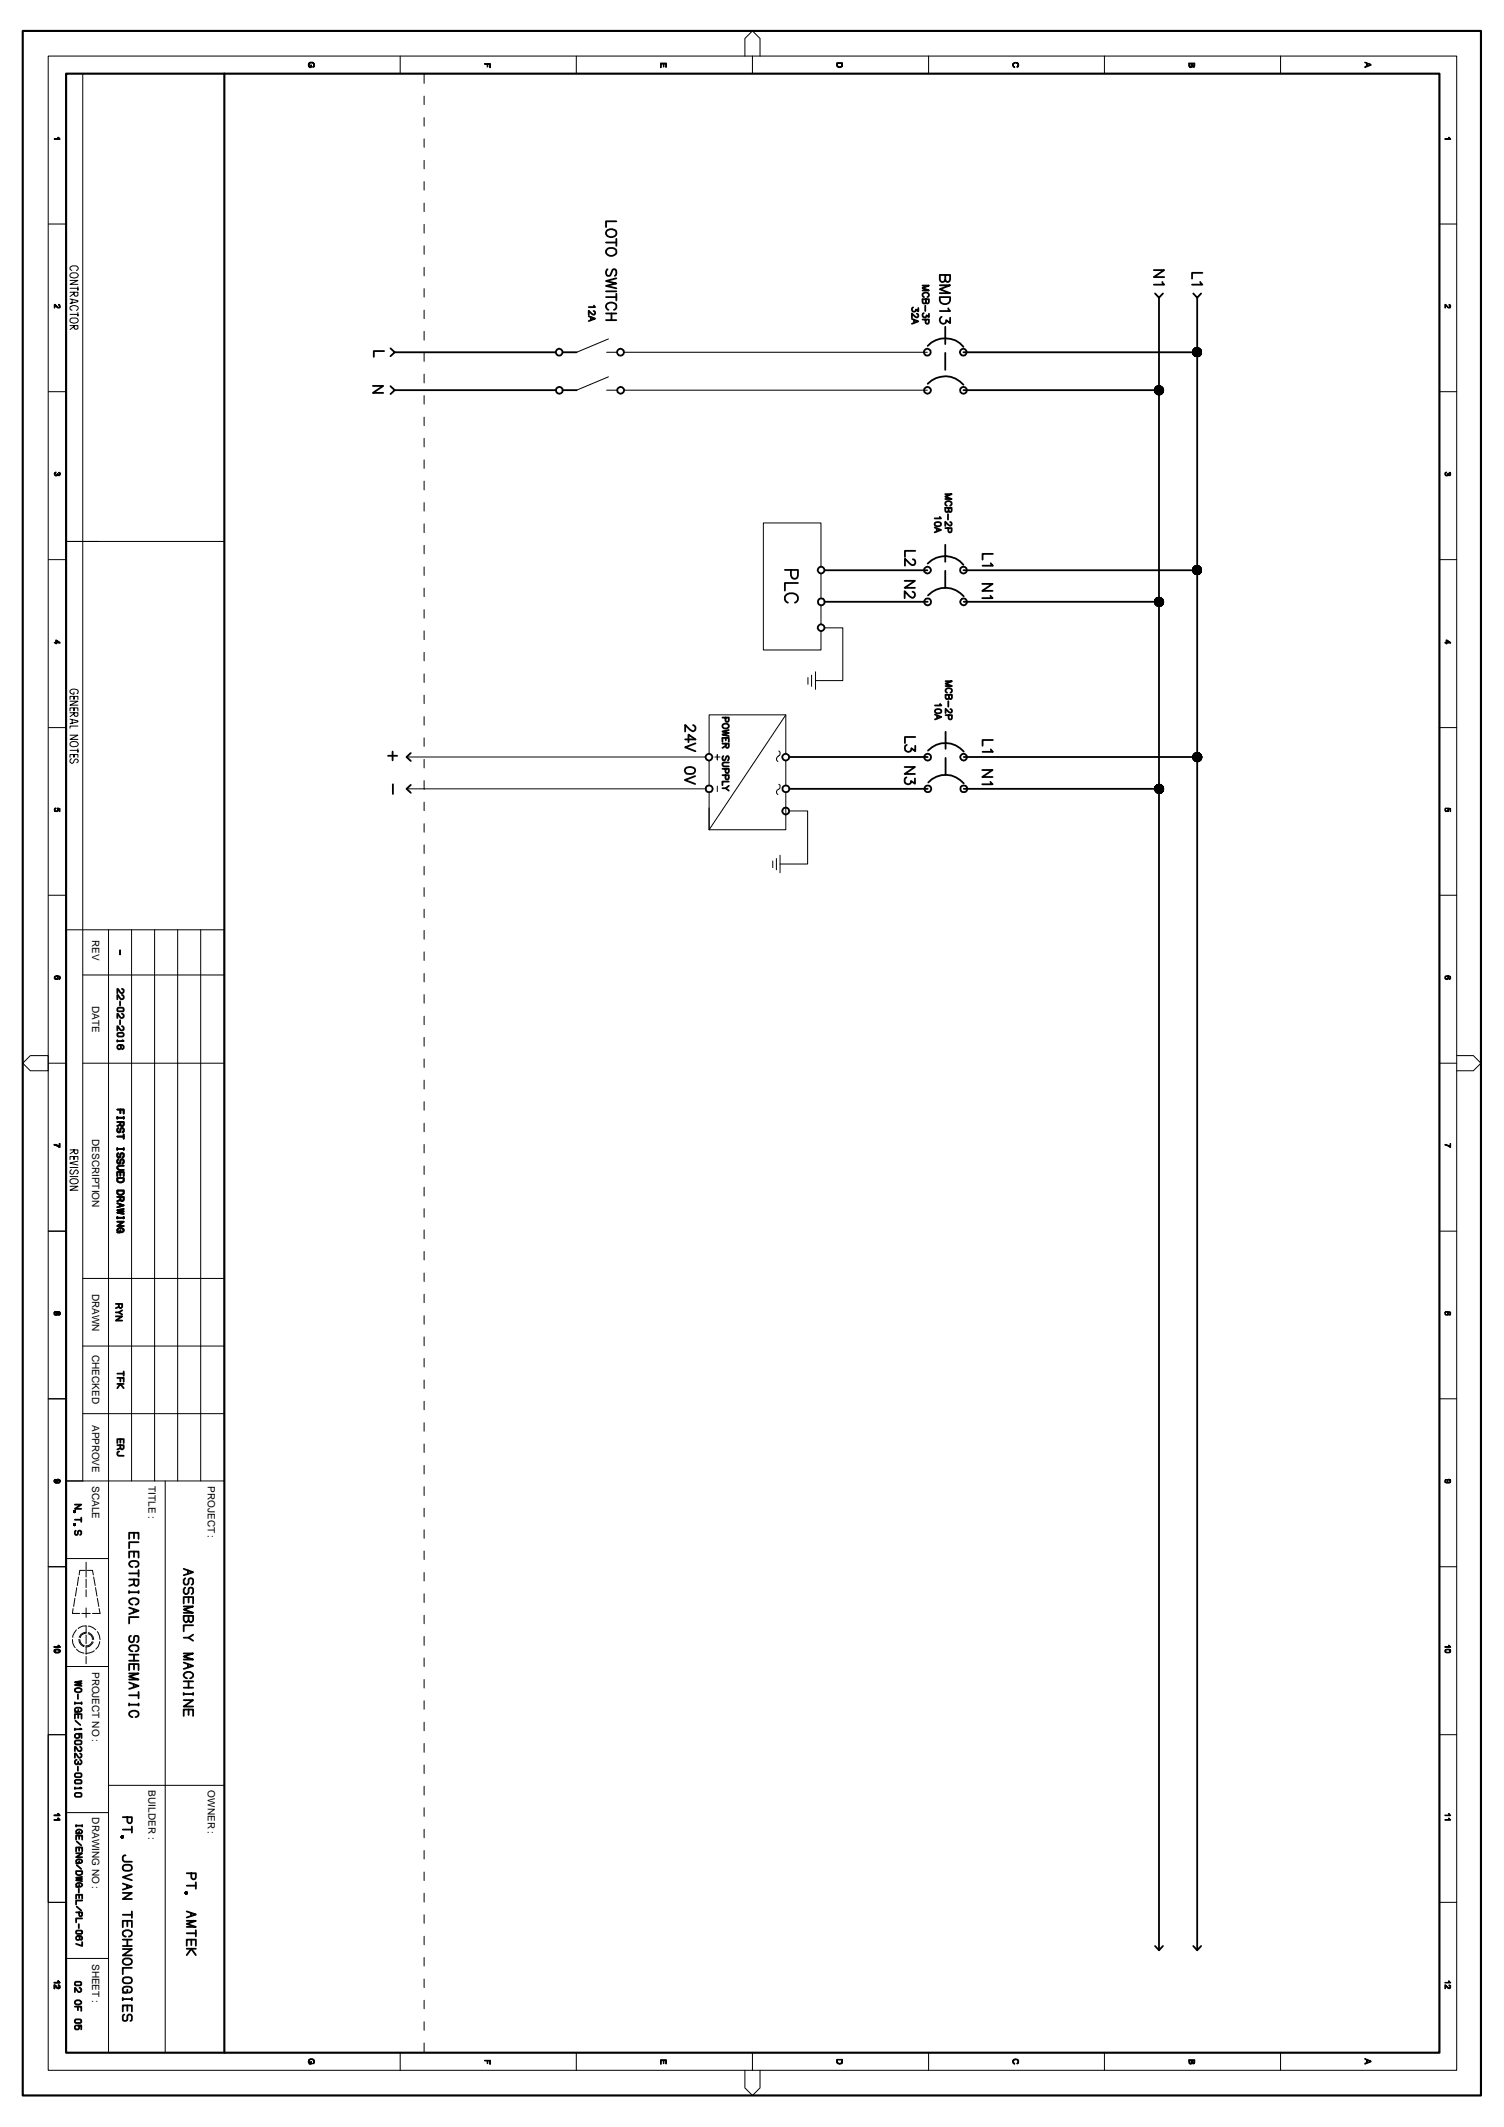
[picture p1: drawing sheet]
<svg xmlns="http://www.w3.org/2000/svg" width="210mm" height="297mm" viewBox="0 0 210 297" stroke-linecap="round" stroke-linejoin="round" font-family="sans-serif">
<defs><g id="words">
<g font-size="1.4">
<text x="12.9" y="131.3" transform="rotate(90 12.9 131.3)">REV</text>
<text x="12.9" y="140.5" transform="rotate(90 12.9 140.5)">DATE</text>
<text x="12.9" y="159" transform="rotate(90 12.9 159)">DESCRIPTION</text>
<text x="12.9" y="180.7" transform="rotate(90 12.9 180.7)">DRAWN</text>
<text x="12.9" y="189.2" transform="rotate(90 12.9 189.2)">CHECKED</text>
<text x="12.9" y="198.9" transform="rotate(90 12.9 198.9)">APPROVE</text>
<text x="12.9" y="207.5" transform="rotate(90 12.9 207.5)">SCALE</text>
<text x="20.7" y="207.5" transform="rotate(90 20.7 207.5)">TITLE :</text>
<text x="29" y="207.5" transform="rotate(90 29 207.5)">PROJECT :</text>
<text x="12.9" y="233.4" transform="rotate(90 12.9 233.4)">PROJECT NO :</text>
<text x="20.7" y="250" transform="rotate(90 20.7 250)">BUILDER :</text>
<text x="29" y="250" transform="rotate(90 29 250)">OWNER :</text>
<text x="12.9" y="253.8" transform="rotate(90 12.9 253.8)">DRAWING NO :</text>
<text x="12.9" y="274.2" transform="rotate(90 12.9 274.2)">SHEET :</text>
</g>
</g></defs>
<g fill="none" stroke="#000" stroke-width=".14">
<path d="M6.7 7.8h196.7v281.3h-196.7zM11.6 10.3v119.5M55.9 7.8v2.5M59.2 10.3v1.3M59.2 13.4v1.2M59.2 16.4v1.2M59.2 19.4v1.2M80.5 7.8v2.5M104 7.8v-2.4l1.1-1.1 1 1.1v2.4M105.1 7.8v2.5M129.7 7.8v2.5M154.2 7.8v2.5"/>
<path d="M178.8 7.8v2.5M6.8 31.3h2.4M9.8 38.3a.74 .74 0 0 1 1.1 .1 .65 .65 0 0 1-1.1 .1zM9.8 39.2h1.1l-1.1 .5h1.1M10 37.8a.33 .33 0 0 1-.2-.4 .33 .33 0 0 1 .4-.3h.1a.36 .36 0 0 1 .5 .2 .36 .36 0 0 1-.1 .5M59.2 22.4v1.2M59.2 25.4v1.1M59.2 28.4v1.1M59.2 31.3v1.3M59.2 34.3v1.2M59.2 37.3v1.2M201 31.3h2.4"/>
<path d="M6.8 54.7h2.4M9.8 40.8h1.1v.3a.28 .28 0 0 1-.3 .3 .28 .28 0 0 1-.3-.3v-.3v.2l-.5 .4M9.8 41.7l1.1 .3v.1l-1.1 .3 .3-.1v-.5M9.8 45.5h1.1v.2a.28 .28 0 0 1-.3 .3 .28 .28 0 0 1-.3-.3v-.2v.1l-.5 .4M9.9 44.5l.3-.1a.5 .5 0 0 1 .7 .4 .69 .69 0 0 1-1.1 0zM10 43.3a.35 .35 0 0 1-.2-.4 .35 .35 0 0 1 .4-.2h.2a.36 .36 0 0 1 .4 .1 .36 .36 0 0 1 0 .5h-.1M10.9 40v.5v-.2h-1.1M10.9 43.6v.5v-.2h-1.1M59.2 40.3v1.2M59.2 43.3v1.2M59.2 46.3v1.2M59.2 49.3v1.2"/>
<path d="M59.2 52.2v1.3M59.2 55.2v1.2M59.2 58.3v1.1M84.7 54.5h1.5M84.7 49.2h1.4M85 52.6l-4.5 1.9M85 47.3l-4.5 1.9M87.1 49.2h42.4M87.2 54.5h42.3M201 54.7h2.4M6.8 78.1h2.4M13.9 75.6h-4.7h22.1"/>
<path d="M59.2 61.2v1.2M59.2 64.2v1.2M59.2 67.2v1.2M59.2 70.2v1.2M59.2 73.2v1.2M59.2 76.2v1.1M59.2 79.2v1.1M114.6 79.1v-6.1h-8v17.8h8v-2.7M201 78.1h2.4M9.8 97.7v-.5h.5v.5l.1-.5h.5v.5M9.8 97.9h1.1l-1.1 .6h1.1M9.8 99.3v-.5h.5v.5l.1-.5h.5v.5"/>
<path d="M9.8 99.5h1.1v.3a.28 .28 0 0 1-.3 .2 .28 .28 0 0 1-.3-.2v-.3v.2l-.5 .4M10.3 96.6v.3a.41 .41 0 0 1-.4-.1 .41 .41 0 0 1-.1-.4 .77 .77 0 0 1 1.1 .1v.3l-.1 .1M59.2 82.1v1.2M59.2 85.1v1.2M59.2 88.1v1.2M59.2 91.1v1.2M59.2 94.1v1.2M59.2 97.1v1.2M109.7 99.8l-10.7 16.1v-3.1M112.8 94.6v.9M113.3 94.3v1.5M113.9 93.8v2.5"/>
<path d="M114.6 80.1v3.5M114.6 84.5v2.7M115.1 87.7h2.6v7.3h-3.8M6.8 101.6h2.4M9.8 100.4l1.1 .3v.1l-1.1 .2h.3v-.5M9.8 102.7h1.1l-1.1 .6h1.1M9.8 105.7v-.3h.5v.3l.1-.3h.5v.3M9.9 103.7a.68 .68 0 0 1 1 .3 .66 .66 0 0 1-1.1-.1zM10 106a.29 .29 0 0 0-.2 .4 .29 .29 0 0 0 .5 0l.1-.2a.27 .27 0 0 1 .4-.1 .27 .27 0 0 1-.1 .4M10.9 101.4h-1.1v.3M10.9 104.6v.4v-.2h-1.1M56.8 110.2h41.8"/>
<path d="M56.8 105.7h41.7M59.2 100.1v1.2M59.2 103v1.2M59.2 106v1.2M59.2 109v1.2M59.2 112v1.2M59.2 115v1.2M59.2 118v1.2M99 110.6v5.3h10.7v-5.3M99 105.2v-5.4h10.7v5.4M99 106.2v3.5M99.8 105.7h.7"/>
<path d="M100.2 105.4v.7M100.2 109.8v.7M108.4 119.9v1.6M108.8 109.5a.48 .48 0 0 1 .1 .5 .48 .48 0 0 1-.4 .4v.4l.1 .2M108.8 104.9a.41 .41 0 0 1-.1 .7 .43 .43 0 0 0-.1 .7M108.9 119.4v2.5M109.7 106.2v3.5M110.2 113.2h2.6v7.4h-3.9M201 101.6h2.4M6.8 125h2.4M9.2 129.8h22.1v71.3M11.6 129.8v77"/>
<path d="M11.6 136.1h19.7M15.2 129.8v156.8M18.4 129.8v77M21.6 129.8v77M24.8 129.8v77M28 129.8v77M59.2 121v1.2M59.2 124v1.2M59.2 127v1.1M59.2 129.9v1.2M59.2 132.9v1.2M59.2 135.9v1.2"/>
<path d="M59.2 138.9v1.2M107.9 120.2v1M201 125h2.4M4.2 147.4h2.5v2.1h-2.5l-1-1zM6.8 148.5h2.4M11.6 148.5h19.7M59.2 141.9v1.2M59.2 144.9v1.2M59.2 147.9v1.2M59.2 150.8v1.3M59.2 153.8v1.2M59.2 156.8v1.2"/>
<path d="M59.2 159.8v1.2M201 148.5h2.4M203.4 147.4h2.3l1.1 1.1-1.1 1h-2.3M6.7 171.9h2.5M9.8 164.8a.78 .78 0 0 1 1.1 .1 .67 .67 0 0 1-1 .3zM9.8 160.6h1.1l-.1 .4a.3 .3 0 0 1-.5-.1v-.3v.1l-.5 .4M9.8 161.9v-.4h.5v.4l.1-.4h.5v.4M9.8 165.7h1.1l-1.1 .5h1.1M9.8 163h1.1M9.8 164.3h1.1M10 163.4a.29 .29 0 0 0-.2 .4 .29 .29 0 0 0 .5 0l.1-.2a.27 .27 0 0 1 .4-.1 .27 .27 0 0 1-.1 .4M10.9 162.1l-1.1 .3 1.1 .3"/>
<path d="M11.6 178.5h19.7M59.2 162.8v1.2M59.2 165.8v1.2M59.2 168.8v1.2M59.2 171.7v1.3M59.2 174.8v1.1M59.2 177.8v1.1M201 171.9h2.4M6.7 195.3h2.5M11.6 197.4h19.7M11.6 188h19.7M59.2 180.7v1.2"/>
<path d="M59.2 183.7v1.2M59.2 186.7v1.2M59.2 189.7v1.2M59.2 192.7v1.2M59.2 195.7v1.1M59.2 198.7v1.2M201 195.3h2.4M6.7 218.8h2.5M9.2 206.8h22.1M9.2 217.6h6M11.9 219.3h-.8l-.1 .6M12 218.1v2.1"/>
<path d="M12.2 219.3h.7l.1 .6M23.1 206.8v79.8M59.2 201.6v1.2M59.2 204.6v1.2M59.2 207.6v1.2M59.2 210.6v1.2M59.2 213.6v1.2M59.2 216.6v1.2M59.2 219.6v1.2M201 218.8h2.4M9.2 232.7h6M10.1 228.9l.1 .5 .3 .7"/>
<path d="M10.2 224.6l-.1 .7h1M10.5 223.2l-.2 1.1M10.7 227.6l-.5 .8v.2M10.7 230.3l.3 .3 .7 .2M10.7 221.7l-.2 1.2M10.9 227.4l.6-.3 .5-.1v1M11 220.2l-.2 1.2M11 228.9a1.01 1.01 0 0 0 .7 1M11.1 228.9a.84 .84 0 0 0 .7 .9M11.4 225.3h1.2M12 227.9a1.01 1.01 0 0 0-1 .7M12 228a.73 .73 0 0 0-.8 .7"/>
<path d="M12 220.5v1.2M12 222v1M12 224.5v1.3M12 228.3v1.2M12 231.3v1M12.3 228.1a.75 .75 0 0 1 .6 .8M12.3 227.1l.7 .2 .4 .3M12.4 228a1.17 1.17 0 0 1 .7 .9M12.9 229.2a.88 .88 0 0 1-.9 .6v1.2M13 229.3a1.17 1.17 0 0 1-1 .7M13.1 220.2l.2 1.2M13.2 230.5l-.7 .3-.4 .1"/>
<path d="M13.3 221.7l.2 1.2M13.6 227.8l.3 .6 .1 .5M13.6 223.2l.2 1.1M13.8 224.6l.2 .7h-1.1M13.9 229.2l-.2 .7-.3 .4M59.2 222.5v1.3M59.2 225.6v1.1M59.2 228.5v1.2M59.2 231.5v1.2M59.2 234.5v1.2M59.2 237.5v1.2M6.8 242.2h2.4"/>
<path d="M9.2 242.2h-2.5v23.4h2.5M9.2 253.1h6M15.2 249.3h16.1M59.2 240.5v1.2M59.2 243.5v1.2M59.2 246.5v1.1M59.2 249.4v1.3M59.2 252.4v1.2M59.2 255.4v1.2M59.2 258.4v1.2M201 242.2h2.4M6.8 265.6h2.4"/>
<path d="M9.2 273.5h6M59.2 261.4v1.2M59.2 264.4v1.2M59.2 267.4v1.2M59.2 270.4v1.2M59.2 273.3v1.2M59.2 276.4v1.1M59.2 279.3v1.2M201 265.6h2.4M55.9 286.6v2.5M59.2 282.3v1.2M59.2 285.3v1.3"/>
<path d="M80.5 286.6v2.5M104 289.1v2.4l1.1 1.1 1-1.1v-2.4M105.1 286.6v2.5M129.7 286.6v2.5M154.2 286.6v2.5M178.8 286.6v2.5"/>
</g>
<path d="M3.2 4.3h203.6v288.3h-203.6zM9.2 10.3h191.8v276.3h-191.8zM31.3 10.3v276.3" fill="none" stroke="#000" stroke-width=".3"/>
<g fill="#000" stroke="#000" stroke-width=".14">
<path d="M8.1 19.2h.1v.1zM7.6 19.3h.6v-.1l.2 .3h-.8zM43.1 8.8l.1 .5h.2v-.2h.1v.3h-.3a.53 .53 0 0 1-.1-.6zM43.8 9.1v.3h-.1zM43.2 8.8l.1-.1a.41 .41 0 0 1 .5 .1 .41 .41 0 0 1 0 .6v-.3a.32 .32 0 0 0-.3-.3 .32 .32 0 0 0-.3 .3zM67.6 8.9h.9v.5h-.1v-.4h-.3v.4h-.1v-.4h-.4zM92.2 8.8h.8v.6v-.5h-.3v.5h-.1v-.5h-.3v.5h-.1zM116.9 8.8v.2a.32 .32 0 0 0 .3 .3 .32 .32 0 0 0 .4-.3v.3a.46 .46 0 0 1-.7 0zM116.8 8.8h.8v.5v-.5h-.7v.5zM141.5 8.8v.4l.2 .1-.1 .1a.36 .36 0 0 1-.1-.6zM142.2 9.1v.3h-.2v-.1h.1zM141.5 8.8a.43 .43 0 0 1 .6-.1 .43 .43 0 0 1 .1 .6v-.2a.32 .32 0 0 0-.3-.3 .32 .32 0 0 0-.4 .3z"/>
<path d="M166.1 8.9v.2a.14 .14 0 0 0 .1 .2 .14 .14 0 0 0 .2-.2v.3h-.3zM166.5 8.9v.2a.14 .14 0 0 0 .2 .2 .14 .14 0 0 0 .1-.2v.3h-.2l-.1-.1zM166 8.8h.8v.5v-.4h-.3l-.1 .5v-.5h-.3v.5l-.1-.2zM190.6 8.7l.8 .3v.1l-.5-.2-.1 .3v-.4h-.2zM190.9 8.9v.3l.4-.2 .1 .1-.8 .3v-.1l.2-.1zM202.3 19.2h.1v.1zM201.8 19.3h.6v-.1l.2 .3h-.8zM7.6 42.5h.1l.2 .2a.28 .28 0 0 0 .4 .1v.2a.61 .61 0 0 1-.6-.4v.4h-.1zM8.2 42.5l.2 .1-.1 .4v-.2l-.1-.2zM201.8 42.5l.2 .1a.37 .37 0 0 0 .5 .2v.2a.51 .51 0 0 1-.7-.4v.4zM202.4 42.5a.26 .26 0 0 1 .2 .2 .26 .26 0 0 1-.1 .3v-.3l-.2-.1zM7.7 66l.1-.1-.1 .3z"/>
<path d="M7.6 66l.1 .3h.3v-.1v.2a.25 .25 0 0 1-.4 0 .25 .25 0 0 1 0-.4zM8 66.1h.1l-.1 .3zM8.2 66h.1v.2l-.1-.2zM8.1 66.2a.13 .13 0 0 0 .1 .1 .13 .13 0 0 0 .1-.1v-.2a.23 .23 0 0 1 .1 .3 .23 .23 0 0 1-.4 0zM201.8 66l.2-.1v.1l-.2 .2zM201.8 66l.1 .3h.2l.1-.1v.2a.28 .28 0 0 1-.4 0 .28 .28 0 0 1 0-.4zM202.1 66.1h.1v.3zM202.4 66h.1v.2zM202.2 66.2h.1a.13 .13 0 0 0 .1 .1 .13 .13 0 0 0 .1-.1v-.2a.23 .23 0 0 1 0 .3 .23 .23 0 0 1-.3 0zM7.8 89.4l.6 .4-.5-.3v.4h-.1v-.1h-.2v-.1h.2zM7.9 89.5v.2l.5 .1h-.5zM201.9 89.4h.2l.5 .4-.5-.3v.4h-.2v-.1h-.1v-.1h.1z"/>
<path d="M202.1 89.5v.2l.5 .1h-.5zM7.6 112.9l.1-.1 .1 .1-.1 .1v.3l-.1-.1zM7.7 113.1l.1 .1h.2v-.1v.2h-.3zM8.1 112.9v.3zM8 112.8l.4 .1v.4h-.1v-.3l-.2-.1-.1 .4zM201.8 112.9l.2-.1-.2 .2v.3zM201.8 113.1a.19 .19 0 0 0 .2 .1 .19 .19 0 0 0 .2-.1v.2h-.3zM202.3 112.9v.3h-.1zM202.1 112.8l.5 .1v.4h-.1v-.3l-.2-.1-.1 .4zM7.7 136.5a.19 .19 0 0 0 .2 .2 .19 .19 0 0 0 .1-.2v.3l-.3-.1zM8 136.4h.1v.3zM7.7 136.3h.6v.2l-.1-.1h-.2h-.2l-.2 .3v-.3z"/>
<path d="M8.3 136.4a.27 .27 0 0 1-.1 .4v-.1l.1-.1zM201.8 136.5l.2 .2 .2-.2v.2l-.3 .1zM202.2 136.4l.1 .1-.1 .2zM201.8 136.3l.5-.1 .2 .2v.1l-.1-.1h-.2h-.2h-.2v.3v-.3zM202.5 136.4l.1 .3-.2 .1v-.1h.1zM7.5 159.8l.4 .1 .4 .2v-.4v.5l-.8-.3zM7.6 159.8l.3 .1 .4 .2v-.4h.1v.5l-.8-.3zM201.8 159.8l.4 .1 .3 .2v-.4h.1v.5l-.8-.3zM7.5 183.3l.1-.1 .1 .4h.2l.1-.2v.2a.28 .28 0 0 1-.4 0 .28 .28 0 0 1-.1-.3zM7.6 183.2l.1 .2a.17 .17 0 0 0 .1 .2 .17 .17 0 0 0 .2-.2v.2a.27 .27 0 0 1-.4 0 .27 .27 0 0 1 0-.4zM8 183.4l.1 .1h.2v-.1v.2h-.3zM8.1 183.4v.1h.2v-.1v.2h-.2z"/>
<path d="M7.6 183.2l.3-.1 .1 .1a.26 .26 0 0 1 .2 0 .26 .26 0 0 1 .2 .2l-.1 .2v-.3a.11 .11 0 0 0-.2-.1 .11 .11 0 0 0-.1 .2v.2l-.1-.3-.2-.1-.1 .2zM7.7 183.2l.3-.1v.1a.26 .26 0 0 1 .4 .2l-.1 .2v-.3h-.2l-.1 .3v-.3l-.3-.1v.2zM201.8 183.3l.1 .3h.2l.1-.2v.2a.28 .28 0 0 1-.4 0 .28 .28 0 0 1 0-.3zM202.2 183.4a.15 .15 0 0 0 .2 .1 .15 .15 0 0 0 .1-.1l-.1 .2h-.2zM201.8 183.2l.3-.1 .1 .2a.24 .24 0 0 1 .4-.1 .24 .24 0 0 1-.1 .4l-.1-.3h-.1l-.1 .3-.1-.2a.15 .15 0 0 0-.1-.2 .15 .15 0 0 0-.2 .2zM7.6 206.7l.1-.1-.1 .2v.2l-.1-.1zM7.6 206.7l.2-.1-.1 .2v.2zM7.9 206.6v.4l-.1-.1zM7.9 206.6l.1 .4-.1-.1zM7.9 206.6h.4v.2l-.1-.1h-.2l-.1 .1zM8 206.6h.3v.2a.19 .19 0 0 0-.2-.1 .19 .19 0 0 0-.1 .1zM7.6 206.8l.1 .2h.2l.1-.1 .1 .1 .2-.1v-.3a.36 .36 0 0 1-.1 .5 .36 .36 0 0 1-.4 0l-.2-.1z"/>
<path d="M7.7 206.8v.2h.3v-.1l.1 .1 .2-.1v-.3a.35 .35 0 0 1-.1 .5 .35 .35 0 0 1-.4 0l-.1-.1zM201.8 206.6h.2l-.2 .1v.3zM202.1 206.7v.3zM202.1 206.6h.4v.2l-.1-.1h-.2l-.1 .1zM201.8 206.8l.2 .2h.1v-.1l.2 .1 .2-.1v-.3a.35 .35 0 0 1-.1 .5 .35 .35 0 0 1-.4 0l-.2-.1zM8.1 229.7l.1 .1v.1zM8.1 229.7l.2 .1v.1zM7.6 230.4l.6-.1 .1 .1v.1a.42 .42 0 0 0-.7 0v.2zM7.7 230.3h.5l.1 .1v.1a.42 .42 0 0 0-.6 0l-.1 .2v-.2zM7.5 229.9h.7v-.1l.2 .2h-.9zM7.6 230.5a.42 .42 0 0 0 .7 0v-.1a.35 .35 0 0 1-.1 .4 .35 .35 0 0 1-.4 0h-.2zM7.6 229.9h.7v-.1l.1 .2h-.8z"/>
<path d="M7.7 230.5a.41 .41 0 0 0 .6 0v-.1a.32 .32 0 0 1 0 .4 .32 .32 0 0 1-.4 0h-.2zM202.3 229.7h.1v.2zM201.8 230.4l.6-.1 .1 .1v.1a.42 .42 0 0 0-.7 0v.2zM201.8 229.9h.6v-.1l.2 .2h-.8zM201.8 230.5a.42 .42 0 0 0 .7 0v-.1a.33 .33 0 0 1-.1 .4 .33 .33 0 0 1-.3 0h-.3zM8 253.2l.2 .1v.1zM8 253.9h.2v.2zM8.1 253.2h.1v.2zM8.1 253.9h.1v.2zM7.5 253.4h.7v-.1l.1 .2h-.8zM7.5 254.1h.7v-.1l.1 .2h-.8zM7.6 253.4h.6l.1-.1 .1 .2h-.8z"/>
<path d="M7.6 254.1h.6l.1-.1 .1 .2h-.8zM202.3 253.2l.1 .1v.1zM202.3 253.9h.1v.2zM201.8 253.4h.6v-.1l.2 .2h-.8zM201.8 254.1h.6v-.1l.2 .2h-.8zM8 276.6h.2v.2zM8.1 276.6h.1v.2zM7.5 277.2l.3 .1a.3 .3 0 0 0 .5 .2v.2a.56 .56 0 0 1-.6-.4l-.1 .4h-.1zM7.5 276.8h.7v-.1l.1 .2h-.8zM8.1 277.2a.26 .26 0 0 1 .2 .1 .26 .26 0 0 1 0 .3v-.3h-.2zM7.6 277.2l.2 .1a.33 .33 0 0 0 .5 .2v.1a.44 .44 0 0 1-.6-.3v.4h-.1zM7.6 276.8h.6l.1-.1 .1 .2h-.8z"/>
<path d="M8.2 277.2a.27 .27 0 0 1 .2 .1 .27 .27 0 0 1-.1 .3v-.2l-.1-.1zM202.3 276.6h.1v.2zM201.8 277.2l.2 .1a.34 .34 0 0 0 .5 .2v.1a.44 .44 0 0 1-.6-.3l-.1 .4zM201.8 276.8h.6v-.1l.2 .2h-.8zM202.4 277.2a.26 .26 0 0 1 .2 .1 .26 .26 0 0 1-.1 .3v-.2l-.2-.1zM43.1 287.6l.1 .5h.2v-.2h.1v.3h-.3a.53 .53 0 0 1-.1-.6zM43.8 287.9v.3h-.1zM43.2 287.6a.4 .4 0 0 1 .6-.1 .4 .4 0 0 1 0 .6v-.2a.32 .32 0 0 0-.3-.3 .32 .32 0 0 0-.3 .3zM67.6 287.7h.9v.5h-.1v-.4h-.3v.4h-.1v-.4h-.4zM92.2 287.6h.8v.6v-.5h-.3v.5h-.1v-.5h-.3v.5h-.1zM116.9 287.7v.1a.32 .32 0 0 0 .3 .3 .32 .32 0 0 0 .4-.3v.3a.46 .46 0 0 1-.7 0zM116.8 287.6h.8v.5v-.4h-.7v.4z"/>
<path d="M141.5 287.7l.1 .5a.34 .34 0 0 1-.1-.5zM142.2 287.9v.3h-.2v-.1zM141.5 287.7a.41 .41 0 0 1 .6-.2 .41 .41 0 0 1 .1 .6v-.2a.32 .32 0 0 0-.3-.3 .32 .32 0 0 0-.4 .3zM166.1 287.7v.2a.14 .14 0 0 0 .1 .2 .14 .14 0 0 0 .2-.2v.3h-.3zM166.5 287.7v.2a.12 .12 0 0 0 .1 .2 .12 .12 0 0 0 .1-.2l.1 .3h-.3zM166 287.6h.8v.5v-.4h-.3l-.1 .5v-.5h-.3v.5zM190.6 287.4l.8 .4v.1l-.5-.2-.1 .3v-.3l-.2-.1zM190.9 287.7v.3l.4-.2 .1 .1-.8 .3v-.1l.2-.1z"/>
</g>
<g fill="none" stroke="#000" stroke-width=".25">
<path d="M84.6 33.9h1.5M84.8 32.1a.85 .85 0 0 1 1.3 .3 .68 .68 0 0 1-.4 .7 .68 .68 0 0 1-.7-.1 .49 .49 0 0 1-.4-.4 .49 .49 0 0 1 .2-.5zM84.8 34.8a.73 .73 0 0 1 .8-.2 .73 .73 0 0 1 .5 .7 .75 .75 0 0 1-.9 .4 .75 .75 0 0 1-.6-.7zM84.8 37.6a.51 .51 0 0 0-.2 .5 .51 .51 0 0 0 .4 .4l.3-.1 .2-.6a.3 .3 0 0 1 .4-.2 .59 .59 0 0 1 0 .9M86.1 30.9h-1.5v.8M86.1 38.9l-1.5 .3 1.5 .4-1.5 .3 1.5 .4M86.1 33.4v.9M128.8 39.9h.9l-.9 .3 .9 .4h-.9M131.2 39.8h1.5l-1.5 .6 1.5 .5h-1.5M132 38.4v.6a.37 .37 0 0 0 .4 .4l.3-.4v-.6h-1.5l.1 .8a.38 .38 0 0 0 .4 .2 .38 .38 0 0 0 .3-.4M161.1 37.7h1.5l-1.5 1h1.5M162.3 39.4l.3 .4h-1.5"/>
<path d="M167.6 39.4l.3 .4h-1.4M167.9 38.1h-1.4v.8M52.1 53.9h1.4l-1.4 1h1.4M53.6 49h-1.4v.8M54.5 48.6l.6 .6-.6 .5M54.5 53.9l.6 .6-.6 .5M55.1 54.5h22.5M55.1 49.2h22.5M78.6 54.5h1.9M78.6 49.2h1.9M82.2 44.2l.9 .3-.9 .3M82.5 44.3v.4"/>
<path d="M82.9 43.4l.2 .2v.3h-.2l-.3-.1-.4-.4v.6M82.9 42.7l.2 .2h-.9M84.6 40.7h1.5M84.6 41.5h1.5M84.6 43.8h1.5M84.6 44.7h1.5M85 43.3a.52 .52 0 0 1-.4-.6 .52 .52 0 0 1 .6-.5h.3a.52 .52 0 0 1 .6 .5 .52 .52 0 0 1-.4 .6M85.4 43.8v.9M86.1 41v1M127.3 44.5l.9 .4-.9 .3M127.5 42.9a.3 .3 0 0 0-.1 .5 .3 .3 0 0 0 .5-.2l.3 .3v-.5M127.6 44.7v.4"/>
<path d="M128 43.8l.2 .2v.2l-.1 .1-.3-.1-.5-.4v.6M128.8 44.6h.9l-.1 .6-.3-.1-.1-.5M129 43.7a.3 .3 0 0 0-.1 .5 .3 .3 0 0 0 .5-.2l.3 .3v-.5M129 41.5a.33 .33 0 0 1-.2-.4 .33 .33 0 0 1 .4-.2h.2a.33 .33 0 0 1 .3 .2 .33 .33 0 0 1-.2 .4M129.2 42.7v.7M129.3 41.8v.5h.3l.1-.5h-.9l.1 .5 .2 .1 .2-.2M129.5 48.3a3.3 3.3 0 0 1 5 .1M129.5 53.6a3.3 3.3 0 0 1 5 .1M131.2 41.5h1.5v.5a.75 .75 0 0 1-.7 .5 .75 .75 0 0 1-.8-.5zM131.5 44.2a.49 .49 0 0 0-.2 .8 .49 .49 0 0 0 .8-.1v-.2l.6 .4v-.7M132 45.6v2.4M132 49.3v2.3"/>
<path d="M132.4 43.1l.3 .3h-1.5M134.5 54.5h27.3M134.5 49.2h32.7M161.2 54.4l.7 .7zM161.2 54.6l.6 .5zM161.2 54.4l.7 .7M161.2 54.5l.7 .6M161.2 54.5l.6 .6M161.2 54.6l.6 .5M161.3 41l.5 .6 .6-.6M161.3 54.3l.8 .7-.8-.7M161.3 54.4l.7 .7-.7-.8 .8 .7"/>
<path d="M161.3 54.6l.4 .5M161.3 54.7l.3 .3-.3-.2M161.3 54.4l.7 .7M161.3 54.2l.8 .8zM161.3 54.2l.8 .8M161.3 54.8l.2 .2M161.4 54.1l.8 .8-.8-.7M161.4 54.9h.1M161.4 54.1l.9 .8-.8-.8M161.4 54.1l.9 .8M161.5 54l.8 .9-.8-.8 .8 .8M161.6 54l.8 .7-.8-.7 .7 .8-.8-.8 .8 .8"/>
<path d="M161.6 55l-.3-.3 .4 .3M161.7 53.9l.7 .8zM161.7 53.9l.7 .8M161.8 53.9l.6 .7M161.8 53.9l.6 .6M161.8 41.6v230.7M161.9 53.9l.5 .6-.6-.6 .6 .6M162 53.9l.4 .5zM162 53.9l.4 .4zM162.1 54l.3 .3M162.1 54l.2 .2M162.2 54.1h.1"/>
<path d="M162.3 54.2l-.2-.2 .2 .3M162.4 54.4l-.5-.5 .5 .5M166.6 49.2l.5 .5zM166.6 49l.7 .7-.7-.7M166.6 49.1l.7 .6M166.6 49.1l.6 .6M166.6 49.2l.6 .5M166.6 49.4l.4 .3-.4-.4 .5 .4M166.6 41l.6 .6 .5-.6M166.6 48.9l.8 .8M166.6 49l.8 .7M166.6 49.4l.3 .3"/>
<path d="M166.7 48.9l.7 .8zM166.7 48.9l.8 .8M166.7 48.8l.9 .8-.9-.7M166.7 49.5l.1 .2M166.8 48.8l.8 .8M166.8 48.8l.8 .7M166.8 48.7l.8 .8zM166.8 48.7l.8 .8-.8-.8 .8 .8-.7-.8 .8 .7-.8-.7 .8 .7-.7-.8 .7 .8M167 48.6l.7 .7-.7-.7M167.1 48.6l.6 .7M167.1 48.6l.6 .6M167.2 48.6l.5 .6"/>
<path d="M167.2 41.6v230.7M167.3 48.6l.4 .4M167.3 48.6l.4 .5-.5-.5 .5 .5-.5-.5 .5 .5M167.4 48.7l.3 .2M167.5 49.7l-.8-.8 .8 .8M167.5 48.7l.1 .2M167.7 48.9l-.3-.3 .3 .4M167.7 49.3l-.7-.7 .7 .8M109.6 79.6h1.8l-.1 1a.48 .48 0 0 1-.7 0l-.2-.3v-.7M115.1 79.6h14.4M127.5 78.1h.2l.1 .3v.3a.34 .34 0 0 1-.5 .2l-.9-.9v1M127.8 76.9h-1.4v.9"/>
<path d="M129.5 78.7a3.3 3.3 0 0 1 5 .2M130.5 73.7l.9 .3-.9 .3M130.6 73l.3-.1a.38 .38 0 0 1 .5 .3 .48 .48 0 0 1-.5 .3 .48 .48 0 0 1-.4-.3zM130.8 73.8v.4M131.2 72.2l.2 .2h-.9M132 69h.9l-.9 .3 .9 .4h-.9M132 73.7h.9l-.1 .6h-.3l-.1-.6M132 76.1v2.3M132 79.7v2.4M132.2 70.6a.33 .33 0 0 1-.2-.4 .33 .33 0 0 1 .3-.2h.2a.33 .33 0 0 1 .4 .2 .33 .33 0 0 1-.2 .4M132.4 71.8v.8M132.5 70.9v.5l.3 .1 .1-.6h-.9l.1 .6h.2l.2-.2"/>
<path d="M132.7 72.9l.2 .2-.1 .2-.1 .1-.3-.1-.4-.4v.5M134.5 79.6h32.7M138.3 78.7l.3 .3h-1.4M138.6 77.3h-1.4v.8M166.6 79.6l.5 .6zM166.6 79.7l.4 .5zM166.6 79.8l.4 .4zM166.6 79.5l.7 .7M166.6 79.5l.6 .7M166.6 79.6l.6 .6M166.6 79.7l.5 .5M166.6 79.4l.8 .7z"/>
<path d="M166.6 79.8l.4 .3zM166.6 79.4l.7 .8M166.6 79.8l.3 .3M166.6 79.9l.3 .2M166.7 79.2l.9 .8M166.7 79.2l.8 .9-.8-.8M166.8 79.2l.8 .8-.8-.8M166.8 79.1l.8 .9M166.9 79.1l.8 .8zM166.9 79.1l.8 .7zM167 79l.7 .8-.7-.7M167 79l.7 .8"/>
<path d="M167 79l.7 .7-.6-.7M167.1 79l.6 .7M167.2 79l.5 .6M167.2 79l.5 .5zM167.3 79l.4 .5-.4-.5 .4 .5M167.3 79.1l.4 .3M167.4 79.1l.3 .3zM167.4 79.1l.3 .2M167.6 79.9l-.7-.8 .8 .8M110 84.2a.64 .64 0 0 1-.3-1 1.07 1.07 0 0 1 1.7 .2 .65 .65 0 0 1-.4 .8M111.4 81.4h-1.8v1.1M115.1 84h14.4"/>
<path d="M126.3 81.1h1.5l-1.5 1h1.5M127.4 82.6a.43 .43 0 0 1 .4 .4 .43 .43 0 0 1-.3 .5l-.5-.2-.7-.8v1M129.6 83.1a3.3 3.3 0 0 1 5 .2M130.6 99.8l.8 .3-.8 .4M130.6 99.1l.3-.1a.38 .38 0 0 1 .5 .4 .48 .48 0 0 1-.4 .2 .48 .48 0 0 1-.4-.3zM130.9 99.9v.4M131.3 98.3l.1 .2h-.8M132 95.1h.9l-.9 .4 .9 .3h-.9M132 99.9h.9l-.1 .5h-.3v-.5M132.2 96.7a.33 .33 0 0 1-.2-.3 .33 .33 0 0 1 .4-.3h.2a.33 .33 0 0 1 .3 .3 .33 .33 0 0 1-.2 .3M132.4 97.9v.8M132.5 97v.5l.3 .1 .1-.6h-.9l.1 .6h.2l.2-.2"/>
<path d="M132.7 99l.2 .2v.2l-.1 .1-.3-.1-.5-.4v.6M134.6 84h27.2M137.2 81.5h1.4l-1.4 1h1.4M138.3 83.2l.3 .3h-1.4M161.2 84l.6 .6zM161.2 84.1l.6 .5zM161.2 83.9l.7 .7M161.2 84l.7 .6M161.2 84.1l.6 .5M161.2 84.2l.6 .4M161.3 83.9l.7 .7zM161.3 83.9l.7 .7"/>
<path d="M161.3 84.2l.4 .4M161.3 84.3l.3 .3M161.3 83.7l.8 .8zM161.3 84.3l.3 .2M161.4 83.7l.8 .8M161.4 84.4l.1 .1M161.4 83.6l.9 .9zM161.5 83.6l.8 .8M161.5 83.5l.8 .9M161.6 83.5l.8 .7M161.6 84.6l-.3-.4 .4 .4M161.7 83.5l.7 .7-.6-.7"/>
<path d="M161.8 83.5l.6 .6M161.8 83.4l.6 .7M161.9 83.5l.5 .5M162 83.5l.4 .4zM162.1 83.5l.3 .3M162.1 83.5l.2 .3zM162.1 84.5l-.8-.7 .8 .8M162.1 83.6l.2 .1M162.2 84.5l-.8-.8 .8 .8M162.3 84.3l-.7-.8 .8 .8M162.4 83.9l-.5-.4 .5 .4M167.4 80.1l-.8-.8 .8 .8"/>
<path d="M167.5 80.1l-.8-.9 .9 .9M54.2 105.5h1.3M54.8 104.9v1.3M54.9 109.5v1.4M57.4 105.2l-.6 .5 .6 .6M57.4 109.6l-.6 .6 .6 .5M95.7 103.3h1.4l-1-.7v1M95.7 107.3a.89 .89 0 0 1 1.4 .2v.2a.62 .62 0 0 1-.8 .4l-.4-.1a.5 .5 0 0 1-.2-.7zM96.8 101.3a.43 .43 0 0 1 .3 .4 .43 .43 0 0 1-.3 .4l-.4-.2-.7-.7v1M97.1 108.4l-1.5 .5 1.5 .6M97.1 103.8l-1.4 .6 1.4 .5M100.9 100.2h.9l-.1 .6-.4-.1v-.5"/>
<path d="M100.9 103.6v-.6h.9v.6M100.9 103.8h.9l-.1 .6h-.3l-.1-.6M100.9 107.4h.9l-.1 .5h-.4v-.5M100.9 108.2h.9l-.1 .6h-.4v-.6M100.9 101.2a.44 .44 0 0 1 .6-.2 .44 .44 0 0 1 .2 .6 .44 .44 0 0 1-.5 .1 .44 .44 0 0 1-.3-.5zM101 105.6l-.1 .2 .1 .4 .3-.1 .3-.5 .2 .2-.2 .4M101.3 103v.4M101.3 104.1l-.4 .3M101.3 110.1l.5 .3M101.8 101.9l-.9 .3 .9 .2-.9 .2 .9 .2M101.8 106.5h-.7l-.2 .1v.1l.1 .3h.8M101.8 109.1h-.9v.5"/>
<path d="M101.8 109.7l-.5 .4h-.4M110.2 105.7h19.3M110.2 110.2h19.3M126.3 107.1h1.5l-1.5 1h1.5M126.6 108.5a.51 .51 0 0 0-.2 .8 .51 .51 0 0 0 .8 0v-.2l.6 .3v-.7M126.6 104a.5 .5 0 0 0-.2 .8 .5 .5 0 0 0 .9-.1v-.2l.5 .4v-.8M127.8 102.9h-1.4v.9M129.6 104.8a3.3 3.3 0 0 1 5 .1M129.6 109.3a3.3 3.3 0 0 1 5 .1M132 102.2v2.4M132 105.8v2.4M134.6 105.7h32.6"/>
<path d="M134.6 110.2h27.3M137.2 107.5h1.4l-1.4 1h1.4M138.3 109.2l.3 .3h-1.4M138.3 104.6l.3 .4h-1.4M138.6 103.3h-1.4v.8M161.3 110l.8 .7M161.3 110l.7 .7M161.3 110.1l.6 .6M161.3 110.2l.5 .5M161.3 110.3l.5 .4M161.3 110.3l.4 .4-.4-.3M161.4 109.8l.8 .8"/>
<path d="M161.4 110.4l.1 .3M161.4 110.5l.1 .1M161.5 109.7l.8 .9zM161.5 109.8l.8 .8M161.5 109.7l.8 .8zM161.5 109.7l.8 .8M161.5 109.6l.8 .9-.8-.8M161.6 109.6l.7 .8zM161.6 110.7l-.3-.3 .3 .3M161.6 109.6l.8 .8M161.7 109.6l.7 .8zM161.7 109.6l.7 .7"/>
<path d="M161.8 109.6l.6 .7zM161.8 109.6l.6 .6M161.9 109.6l.5 .6-.5-.6 .5 .5M162 109.6l.4 .5-.4-.5 .4 .4M162.1 109.6l.3 .4M162.1 109.6l.3 .3-.3-.3M162.1 110.7l-.7-.8 .8 .8M162.1 109.6l.3 .3M162.2 109.7l.1 .2M162.2 109.7l.1 .1M162.3 110.5l-.8-.8 .8 .8M162.4 110.3l-.7-.7 .7 .7"/>
<path d="M162.4 110.2l-.6-.6 .6 .6M166.6 105.7l.6 .6M166.6 105.7l.6 .6-.6-.6M166.6 105.5l.8 .8-.7-.8M166.6 105.6l.7 .7M166.7 105.5l.8 .7zM166.7 105.4l.8 .8-.8-.8M166.7 106l.3 .3M166.7 106l.2 .3M166.7 106l.2 .2M166.7 106.1l.1 .1M166.8 105.3l.8 .9z"/>
<path d="M166.8 105.3l.8 .8M166.8 105.4l.7 .8M166.8 105.3l.8 .8zM166.8 105.2l.8 .9-.8-.8M166.9 105.2l.8 .8M166.9 105.2l.8 .8zM167 105.2l.7 .8zM167 105.2l.7 .7M167 106.3l-.4-.5 .5 .5-.5-.5 .5 .5M167 105.2l.7 .7zM167.1 105.2l.7 .6M167.2 105.2l.6 .5-.6-.5 .6 .5-.5-.5 .5 .4"/>
<path d="M167.4 105.2l.3 .3-.3-.3M167.4 105.2l.3 .4M167.5 105.2l.2 .3M167.5 105.2l.2 .2M167.7 106l-.8-.8 .8 .8M167.8 105.7l-.7-.5 .7 .5M16.8 132.7v.6M16.8 139.8v.6M17 138.1l.3 .2-.2 .3h-.3l-.4-.5v.6M17 138.9l.3 .2-.1 .3-.4 .1-.4-.6v.6M16.4 154.9h.9v.6M16.4 156.7h.9v.4l-.2 .1-.3-.1v-.4"/>
<path d="M16.4 145.2v.3M16.4 156v.2M16.4 156.1h.9M16.4 158.7h.9M16.4 140.8l.1-.1h.6l.2 .2v.2l-.1 .1h-.7l-.1-.1zM16.5 144.3l.6-.1 .2 .2v.2l-.2 .1h-.6l-.1-.1zM16.5 157.5l-.1 .2v.3l.1 .1h.3l.1-.5h.3l.1 .4-.2 .1M16.7 145.9l.2 .2v.2l-.2 .2h-.1l-.2-.2v-.2l.2-.2h.5l.2 .2v.2l-.2 .2M16.8 142.5v.5M16.8 154.9v.5M16.8 157.1l-.4 .1M17 141.6l.3 .1v.3l-.2 .1h-.3l-.4-.5v.6"/>
<path d="M17 143.3l.3 .2-.1 .3h-.4l-.4-.5v.6M17.1 145.2l.2 .2h-.9M17.3 156v.2M17.3 158.4v.6M16.4 164.5h.9v.4l-.3 .2h-.4l-.2-.2zM16.4 166.2h.9v.4l-.3 .2h-.4l-.2-.2zM16.4 164.2v-.5h.9v.5M16.4 167.1h.9v.5l-.2 .1h-.1l-.2-.1v-.5M16.4 168l.9 .3-.9 .3M16.4 170.6h.9l-.9 .6h.9M16.4 160.3v.3M16.4 169.9v.2"/>
<path d="M16.4 160.4h.9M16.4 170.1h.9M16.5 161l-.1 .2v.3l.1 .1h.3v-.5h.4l.1 .4-.2 .1M16.5 161.9l-.1 .2v.2l.1 .2 .3-.1 .1-.5 .3 .1 .1 .3-.2 .2M16.7 172.1a.3 .3 0 0 1-.3-.3 .3 .3 0 0 1 .3-.3h.3l.3 .2v.2l-.3 .2M16.8 168.1v.3M16.8 171.8v.3h-.4M16.8 163.7v.5M16.8 167.6l-.4 .1M17.3 162.8h-.6a.3 .3 0 0 0-.3 .3 .3 .3 0 0 0 .3 .3h.6M17.3 168.8l-.9 .2 .9 .2-.9 .1 .9 .2M17.3 160.3v.3"/>
<path d="M17.3 169.9v.2M16.2 182.1h.9v.4l-.2 .2-.3-.2v-.4M16.2 183.8h.9l-.9 .6h.9M16.4 192.4h.9v.6M16.4 193.8l.4-.5 .5 .5M16.4 191.8h.9M16.4 193.3h.9M16.6 182.5l-.4 .2M16.6 183.3l.5 .3M16.8 192.4v.5M17.1 183l-.5 .3h-.4M17.3 191.5v.6"/>
<path d="M10.3 212.9h.2v.1zM10.3 211.1h.2M10.3 212.9h.2M10.4 211l.1 .1v.1h-.1zM10.4 211h.1l-.1 .1zM10.4 212.9h.1zM10.4 212.9h.1h-.1zM10.4 211l.1 .1-.1 .1-.1-.1 .2-.1-.1 .2h.1l-.2-.1 .2-.1h-.1h.1v.2v-.2M10.4 211.2v-.2l.1 .1-.1 .1h.1M10.4 212.9h.1l-.1 .1-.1-.1h.2l-.1 .1h.1l-.2-.1h.2h-.1h.1v.1v-.1M10.4 213v-.1h.1l-.1 .1h.1M10.4 211v.2z"/>
<path d="M10.4 211v.2M10.4 212.9v.1M10.5 210.1h.8l-.8 .6h.8M10.5 212.2h.8M10.6 213.7l-.1 .2v.3l.1 .1 .2-.1 .2-.4h.3v.4l-.1 .1M11.3 211.9v.6M16.4 201.5v-.5h.9v.5M16.4 201.8h.9v.4l-.2 .2h-.1l-.2-.2v-.4M16.6 202.7l-.2 .2v.2l.2 .2h.7M16.8 201v.5M16.8 202.2l-.4 .2M18 214.9v-.9h1.3v.9"/>
<path d="M18 217.5v-.8h1.3v.8M18 219.7h1.3M18.5 218.8a.43 .43 0 0 1-.5-.4 .43 .43 0 0 1 .5-.4 .73 .73 0 0 1 .8 .2v.1a.43 .43 0 0 1-.4 .5M18.7 214v.8M18.7 216.7v.7M19.3 215.3h-1.3v.9M19.3 219.2v.9M25.7 219.1l1.3 .4-1.3 .5M26.2 219.3v.5M10.5 240v-.6h.9v.6M10.5 237.7v.3M10.5 237.8h.9"/>
<path d="M10.5 235.8a.6 .6 0 0 1 .9 .1v.2a.6 .6 0 0 1-.9 .1zM10.8 239.1a.3 .3 0 0 1-.4-.3 .3 .3 0 0 1 .4-.3h.4a.3 .3 0 0 1 .2 .3 .3 .3 0 0 1-.3 .3M10.9 236.6v.6M10.9 238.8v.3h-.4M10.9 239.4v.5M11.4 234.7l-.9 .2 .9 .2-.9 .2 .9 .1M11.4 237.7v.3M18 220.6h1.3v.6a.32 .32 0 0 1-.3 .3 .32 .32 0 0 1-.3-.3v-.6M18 224.5l1.3 .4-1.3 .5M18 233.2v-.8h1.3v.8M18 233.7h1.3l-1.3 .4 1.3 .4h-1.3M18 234.9l1.3 .5-1.3 .4"/>
<path d="M18 222.2v.3M18 237.9v.3M18 222.3h1.3M18 231.1h1.3M18 231.9h1.3M18 236.7h1.3M18 238h1.3M18.3 228.4l-.3 .2v.5l.3 .2 .4-.1 .1-.7 .3-.1 .2 .1v.6l-.2 .2M18.5 224.1a.45 .45 0 0 1-.5-.5 .45 .45 0 0 1 .5-.4h.4a.44 .44 0 0 1 .5 .4 .44 .44 0 0 1-.5 .5M18.5 230.6a.43 .43 0 0 1-.5-.4 .43 .43 0 0 1 .5-.5 .73 .73 0 0 1 .8 .3v.1a.42 .42 0 0 1-.4 .5M18.5 239.8a.45 .45 0 0 1-.5-.5 .45 .45 0 0 1 .5-.4h.4a.44 .44 0 0 1 .5 .4 .44 .44 0 0 1-.5 .5M18.7 224.7v.5"/>
<path d="M18.7 235.2v.4M18.7 231.1v.8M18.7 232.4v.7M18.7 221.2l-.7 .2M19.3 225.8h-1.3v.9M19.3 222.2v.3M19.3 236.3v.9M19.3 237.9v.3M25.7 225.6h1.3l-.1 .8-.3 .1-.3-.3-.3 .3-.3-.3zM25.7 223.9v-.9h1.3v.9M25.7 224.3h1.3l-1.3 .4 1.3 .5h-1.3M25.7 230.9h1.3l-1.3 .4 1.3 .4h-1.3"/>
<path d="M25.7 232.2l1.3 .4-1.3 .4M25.7 237.4h1.3l-1.3 .9h1.3M25.7 239.6v-.9h1.3v.9M25.7 234.8h1.3M25.7 235.7h1.3M25.7 236.4v.3M25.7 236.6h1.3M25.9 220.4l-.2 .2v.5l.2 .2h.2l.2-.2 .1-.6 .4-.1 .1 .1 .1 .6-.2 .2M25.9 221.7l-.2 .2v.5l.2 .2h.2l.2-.2 .1-.7h.5l.1 .7-.2 .2M26.1 234.4a.45 .45 0 0 1-.5-.5 .45 .45 0 0 1 .5-.4 .76 .76 0 0 1 .9 .3 .43 .43 0 0 1-.5 .6M26.2 232.4v.4M26.3 223v.8"/>
<path d="M26.3 225.6v.6M26.3 234.8v.9M26.3 238.7v.8M26.3 228.7l.7 .4M27 226.9h-1.3v.9M27 228.3l-.7 .4h-.6M27 236.4v.3M10.5 241.4v.2M10.5 249.6v.2M10.5 247.7l.7-.1 .2 .2v.2a.72 .72 0 0 1-.9 0zM10.5 248.6l.7-.1 .2 .2v.2l-.1 .1h-.8v-.1zM10.5 250.4h.7l.2 .1v.2a.72 .72 0 0 1-.9 0z"/>
<path d="M10.5 243.1l.7-.1 .2 .2v.2a.72 .72 0 0 1-.9 0zM10.5 240.3l.7 .6M10.6 256.9v-.6h.9v.6M10.6 258.5v-.5h.9v.5M10.6 258.8h.9l-.9 .5h.9M10.6 254.8v.3M10.6 254.9h.9M10.7 242.1l-.2 .2v.3l.2 .1 .3-.1 .1-.3-.2-.2h.5v.6M10.7 245.7l-.2 .2v.3l.2 .2 .2-.2M10.7 257.1l.6 .6M10.9 246.7v.6M10.9 256a.28 .28 0 0 1-.3-.2 .28 .28 0 0 1 .3-.3h.3a.28 .28 0 0 1 .3 .3 .28 .28 0 0 1-.3 .2"/>
<path d="M11 255.8v.2h-.4M11 259.9v.3h-.4M11 256.3v.5M11 258v.4M11.2 243.9l.2 .2-.1 .4h-.3l-.5-.6v.6M11.2 244.9l.2 .1v.3l-.1 .1h-.3l-.4-.5h-.1v.5M11.2 245.7l.2 .3-.1 .3h-.3l-.1-.3M11.2 241.4l.2 .1h-.9M11.2 249.6l.2 .1h-.9M11.5 254.8v.3M17 256.5h.1v-.1l-.1 .1 .1 .1v-.1v.1v-.2v.1h-.1l.1-.1v.2zM17 256.5h.2l-.1 .1z"/>
<path d="M17 256.5h.2M17 256.5v.1M17 256.4l.1 .2 .1-.1-.1 .1-.1-.1 .1-.1 .1 .1-.1 .1-.1-.1v.1l.1-.2-.1 .1 .1-.1v.2v-.1l-.1 .1zM17 256.5l.1 .1h-.1h.1M17 256.4h.1M17.1 256.4v.2M17.1 253.7h1.3v.6a.32 .32 0 0 1-.3 .3 .32 .32 0 0 1-.3-.3v-.6M17.1 255.5h1.3M17.5 259.1a.3 .3 0 0 0-.4 .2l.1 .5 .2 .2h1M18.4 255.1v.8M10.5 276.8l.7-.1 .1 .2v.2a.84 .84 0 0 1-.8 0zM10.5 279.4l.5-.1 .3 .2v.2l-.3 .2h-.4l-.1-.2z"/>
<path d="M10.6 261.3h.9v.3a.51 .51 0 0 1-.9 0zM10.6 265.1v-.5h.9v.5M10.6 267h.9v.4l-.2 .2-.2-.1-.1-.5M10.7 269.6h.6l.2 .1v.2l-.2 .1h-.6zM10.7 260.4l.6 .6M10.7 266.2l.6 .6M10.9 260.2a.28 .28 0 0 1-.3-.3 .28 .28 0 0 1 .3-.3h.3a.28 .28 0 0 1 .3 .3 .28 .28 0 0 1-.3 .3M10.9 263.5a.28 .28 0 0 1-.3-.3 .28 .28 0 0 1 .3-.3h.3a.28 .28 0 0 1 .3 .3 .28 .28 0 0 1-.3 .3M11 270.3l.1 .3v.2l-.1 .1-.3-.1-.1-.2 .2-.3h.5l.2 .3-.1 .2-.1 .1M11 263.7v.6M11 268.7v.5M11 263.2v.3h-.4"/>
<path d="M11 264.6v.4M11.1 277.6l.2 .1v.3l-.1 .1h-.3l-.4-.5v.6M11.5 262.1l-.9 .1 .9 .2-.9 .2 .9 .1M11.5 265.4h-.9v.5M11.5 267.9h-.9v.5M11.5 271.2v.5l-.9-.3M17.1 263l1.3 .4-1.3 .5M17.1 264.3h1.3l-1.3 .9h1.3M17.1 269.1v-.9h1.3v.9M17.1 272.2h1.3l-1.3 .8h1.3M17.1 267.4h1.3M17.1 270.8h1.3"/>
<path d="M17.1 271.7h1.3M17.1 279v.3M17.1 279.1h1.3M17.2 273.7a.77 .77 0 0 1 1.2 .1 .47 .47 0 0 1-.4 .6 .76 .76 0 0 1-.9-.4zM17.3 260.5l.3-.1a.73 .73 0 0 1 .8 .2v.1a.42 .42 0 0 1-.4 .5 .73 .73 0 0 1-.8-.2l-.1-.3zM17.3 276.2l.3-.1a.73 .73 0 0 1 .8 .2v.1a.42 .42 0 0 1-.4 .5 .73 .73 0 0 1-.8-.2l-.1-.3zM17.6 270.4a.44 .44 0 0 1-.5-.4 .44 .44 0 0 1 .5-.5h.4a.44 .44 0 0 1 .4 .5 .44 .44 0 0 1-.4 .4M17.6 278.3l-.3-.1-.2-.5a.81 .81 0 0 1 1.3-.1v.4l-.1 .2-.3 .1M17.7 263.2v.5M17.8 277.8v.5h-.7M17.8 268.2v.8M17.8 270.8v.9"/>
<path d="M18.4 261.7l-1.3 .4 1.3 .5M18.4 274.8h-1.3v.9M18.4 266.9v.9M18.4 279v.3M25.9 264.3h.2M25.9 264.3v.1M26 264.2l.1 .1-.1 .2-.1-.2 .1-.1 .1 .1-.1 .2 .1-.1-.2-.1v.1l.2-.2h-.1h.1v.2v-.1l-.1 .1M26 264.3l.1 .1h-.2h.2M26 264.2v.2M26 264.2h.1M26 264.2l.1 .2h-.2l.1-.2v.2l-.1-.1h.2l-.1-.1-.1 .1 .1 .1 .1-.1-.1 .1zM26 264.2v.3"/>
<path d="M26.1 261.6h1.2v.6a.32 .32 0 0 1-.3 .2 .32 .32 0 0 1-.3-.2v-.6M26.1 266.9l1.2 .4-1.2 .5M26.1 268.2h1.2l-1.2 .4 1.2 .5h-1.2M26.1 271.7v-.9h1.2v.9M26.1 273l.6-.9 .6 .9M26.1 263.3h1.2M26.1 270h1.2M26.1 272.1h1.2M26.7 267.1v.4M26.7 270.8v.8M27.3 262.8v.9M27.3 269.5v.9"/>
<path d="M161.3 271.7l.5 .6 .6-.6M166.6 271.7l.6 .6 .5-.6M10.5 280.2h.8v.6M10.5 282.1l.1-.1h.6l.1 .1v.3a.84 .84 0 0 1-.8 0zM10.7 282.8l-.2 .2v.4l.5-.1v-.3l-.2-.2h.5v.6M10.9 280.2v.5M17.1 280.9v-.9h1.3v.9M17.4 281.3l-.3 .3 .1 .5 .2 .1 .3-.1 .1-.7 .4-.1 .2 .3v.4l-.2 .2M17.8 280v.8"/>
<circle cx="78.1" cy="49.2" r=".47"/>
<circle cx="78.1" cy="54.5" r=".48"/>
<circle cx="86.7" cy="49.2" r=".48"/>
<circle cx="86.7" cy="54.5" r=".48"/>
<circle cx="129.5" cy="49.2" r=".48"/>
<circle cx="129.5" cy="54.5" r=".48"/>
<circle cx="134.5" cy="49.2" r=".47"/>
<circle cx="134.5" cy="54.5" r=".48"/>
<circle cx="161.8" cy="54.5" r=".58"/>
<circle cx="167.2" cy="49.2" r=".56"/>
<circle cx="114.7" cy="79.6" r=".47"/>
<circle cx="129.5" cy="79.6" r=".48"/>
<circle cx="134.5" cy="79.6" r=".48"/>
<circle cx="167.2" cy="79.6" r=".56"/>
<circle cx="114.7" cy="87.7" r=".47"/>
<circle cx="114.7" cy="84.1" r=".48"/>
<circle cx="129.5" cy="84.1" r=".48"/>
<circle cx="134.6" cy="84.1" r=".47"/>
<circle cx="161.8" cy="84" r=".59"/>
<circle cx="99" cy="105.7" r=".47"/>
<circle cx="99" cy="110.1" r=".48"/>
<circle cx="109.7" cy="110.1" r=".48"/>
<circle cx="109.7" cy="113.3" r=".48"/>
<circle cx="109.7" cy="105.7" r=".48"/>
<circle cx="129.5" cy="105.7" r=".48"/>
<circle cx="129.6" cy="110.1" r=".47"/>
<circle cx="134.6" cy="105.7" r=".47"/>
<circle cx="134.6" cy="110.1" r=".48"/>
<circle cx="161.9" cy="110.2" r=".58"/>
<circle cx="167.2" cy="105.7" r=".58"/>
<circle cx="26" cy="264.3" r=".12"/>
</g>
<use href="#words"/>
</svg>
